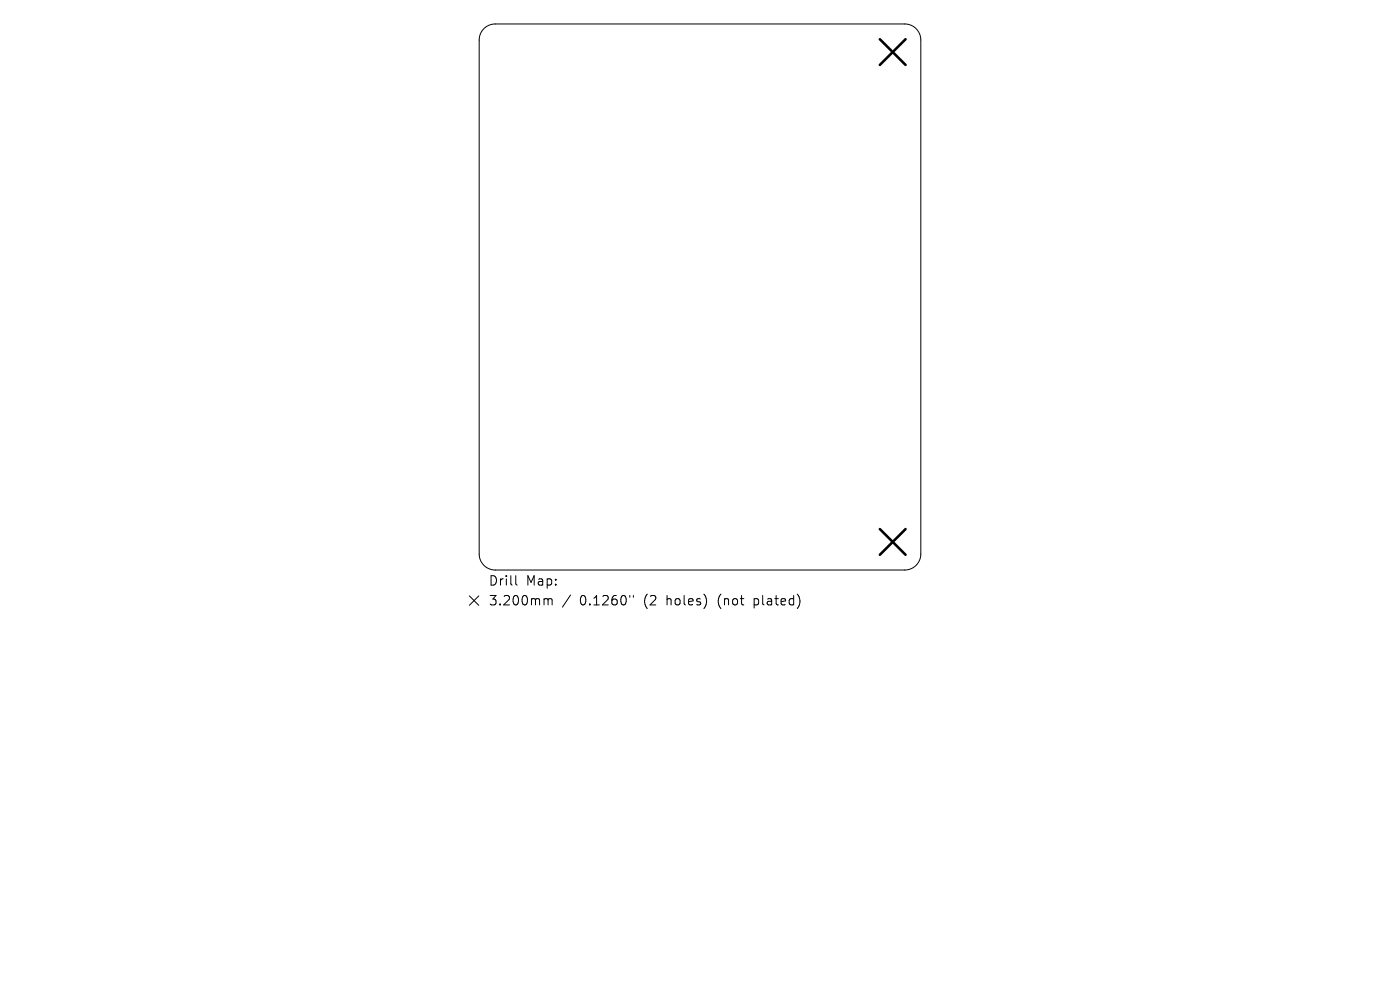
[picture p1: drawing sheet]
<svg xmlns="http://www.w3.org/2000/svg" width="297mm" height="210mm" viewBox="0 0 297 210" stroke-linecap="round" stroke-linejoin="round" font-family="sans-serif">
<defs><g id="words">
<g font-size="2.8">
<text x="103.6" y="124.5">Drill</text>
<text x="111.6" y="124.5">Map:</text>
<text x="103.6" y="128.7">3.200mm</text>
<text x="123" y="128.7">0.1260&quot;</text>
<text x="136.7" y="128.7">(2</text>
<text x="141.7" y="128.7">holes)</text>
<text x="152.8" y="128.7">(not</text>
<text x="160.6" y="128.7">plated)</text>
</g>
</g></defs>
<path d="M102.7 6.1a3.4 3.4 0 0 1 2.4-1h86.8a3.4 3.4 0 0 1 3.4 3.4v109a3.4 3.4 0 0 1-3.4 3.4h-86.8a3.4 3.4 0 0 1-3.4-3.4v-109a3.4 3.4 0 0 1 1-2.4zM99.6 126.4l2 2M101.6 126.4l-2 2M109.4 122.1v1.7l.3 .3M115.7 127h.3l.3 .3M116.3 127.3l.3-.3 .4 .1 .1 1.2M116.3 127.3v1M121 126.2l-1.7 2.6M133.6 126.3v.4M134.4 126.3v.4" fill="none" stroke="#000" stroke-width=".21"/>
<path d="M186.7 8.3l5.4 5.5M192.1 8.3l-5.4 5.5M186.7 112.2l5.4 5.5M192.1 112.2l-5.4 5.5" fill="none" stroke="#000" stroke-width=".55"/>
<use href="#words"/>
</svg>
